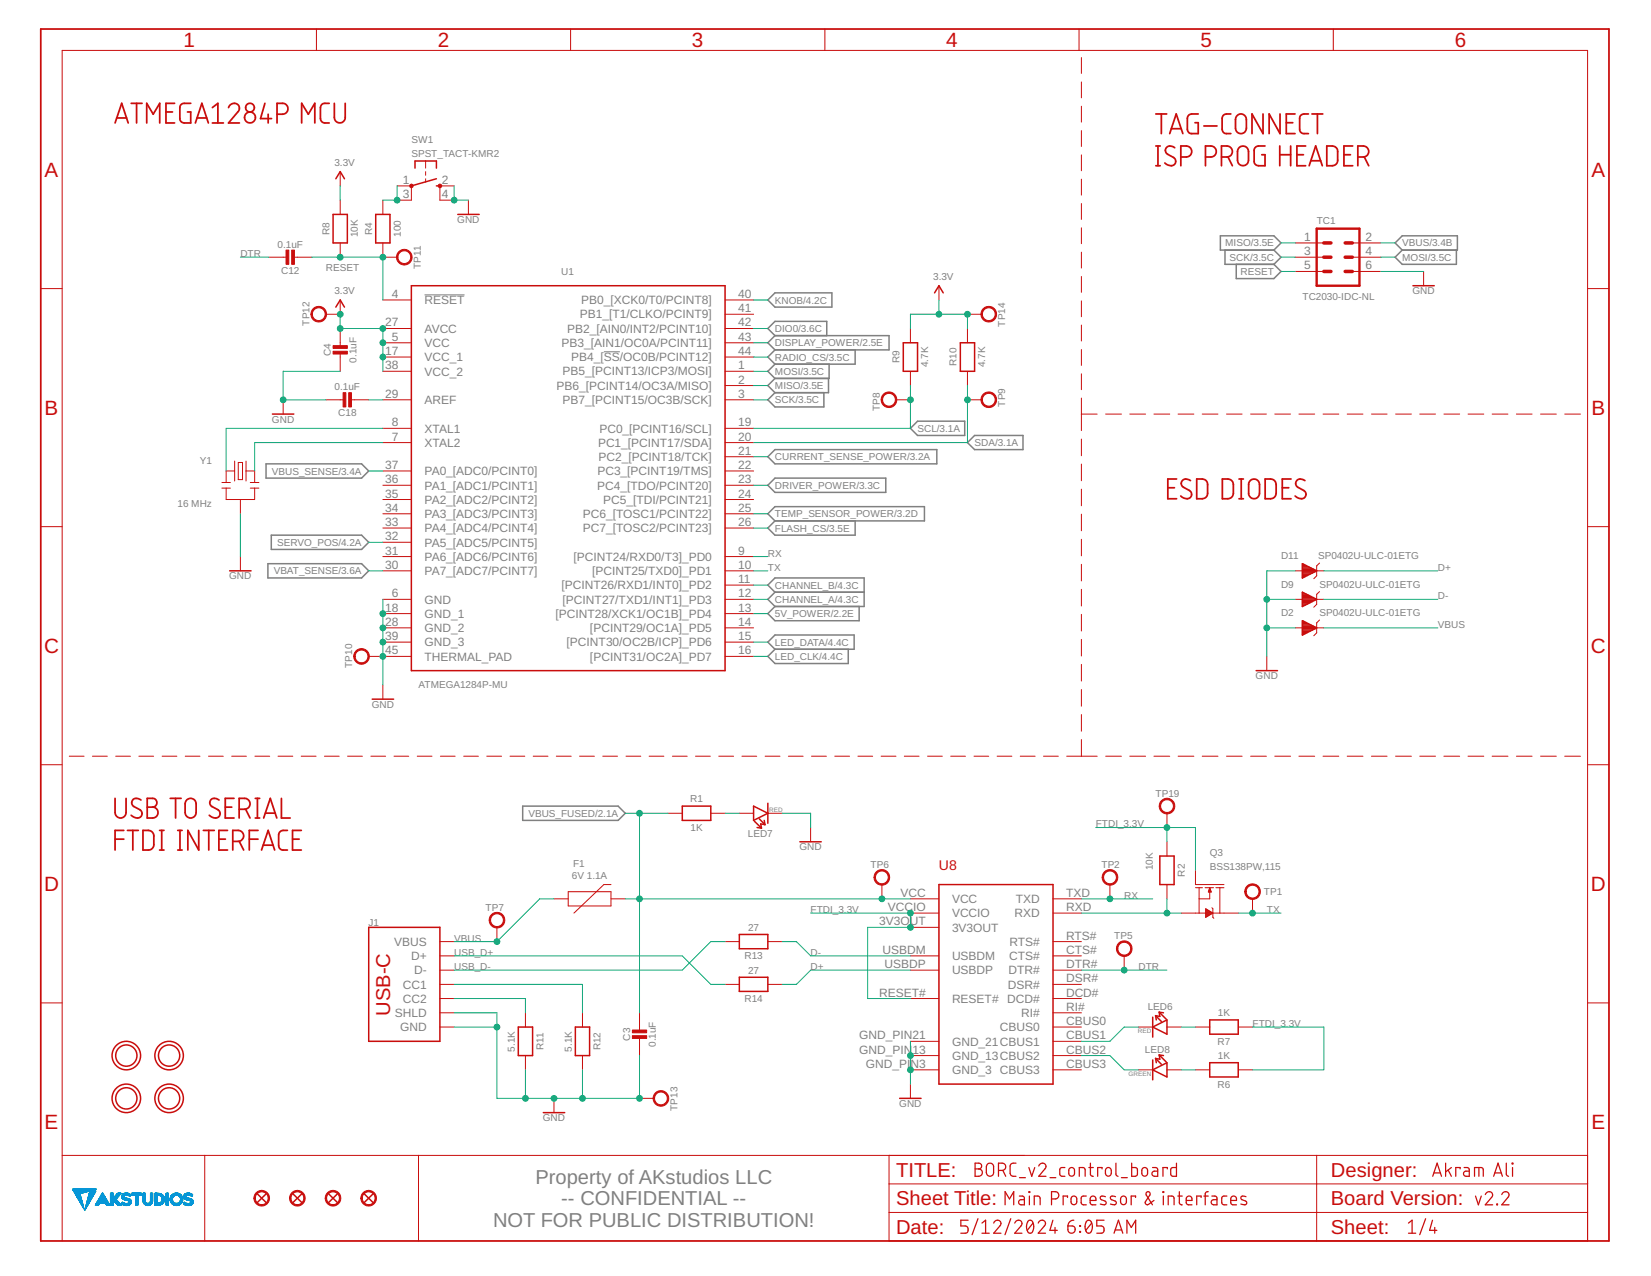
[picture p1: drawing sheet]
<svg xmlns="http://www.w3.org/2000/svg" width="279mm" height="216mm" viewBox="0 0 279 216" stroke-linecap="round" stroke-linejoin="round" font-family="sans-serif">
<defs><g id="words">
<g font-size="3.5" fill="#c90d0c">
<text x="31.1" y="8">1</text>
<text x="74.1" y="8">2</text>
<text x="117.1" y="8">3</text>
<text x="160.1" y="8">4</text>
<text x="203.2" y="8">5</text>
<text x="246.2" y="8">6</text>
<text x="7.5" y="29.9">A</text>
<text x="269.3" y="29.9">A</text>
<text x="7.5" y="70.2">B</text>
<text x="269.3" y="70.2">B</text>
<text x="7.5" y="110.5">C</text>
<text x="269.2" y="110.5">C</text>
<text x="7.5" y="150.8">D</text>
<text x="269.2" y="150.8">D</text>
<text x="7.5" y="191.1">E</text>
<text x="269.3" y="191.1">E</text>
</g>
<g font-size="3.4" fill="#c90d0c">
<text x="66" y="171.8" transform="rotate(-90 66 171.8)">USB-C</text>
<text x="151.7" y="199.1">TITLE:</text>
<text x="151.7" y="203.9">Sheet Title:</text>
<text x="225.2" y="203.9">Board Version:</text>
<text x="225.2" y="199.1">Designer:</text>
<text x="151.7" y="208.8">Date:</text>
<text x="225.2" y="208.8">Sheet:</text>
</g>
<g font-size="3.4" fill="#808080">
<text x="90.6" y="200.3">Property of AKstudios LLC</text>
<text x="95" y="203.9">-- CONFIDENTIAL --</text>
<text x="83.4" y="207.6">NOT FOR PUBLIC DISTRIBUTION!</text>
</g>
<text font-size="2.4" fill="#c90d0c" x="158.9" y="147.3">U8</text>
<g font-size="2" fill="#808080">
<text x="68.2" y="31.1">1</text>
<text x="68.2" y="33.5">3</text>
<text x="74.8" y="31.1">2</text>
<text x="74.8" y="33.5">4</text>
<text x="220.7" y="40.8">1</text>
<text x="231.1" y="40.8">2</text>
<text x="220.7" y="43.2">3</text>
<text x="220.7" y="45.6">5</text>
<text x="231.1" y="43.2">4</text>
<text x="231.1" y="45.6">6</text>
<text x="66.3" y="50.4">4</text>
<text x="71.8" y="51.5">RESET</text>
<text x="98.1" y="53.9">PB1_[T1/CLKO/PCINT9]</text>
<text x="98.4" y="51.5">PB0_[XCK0/T0/PCINT8]</text>
<text x="124.9" y="52.8">41</text>
<text x="124.9" y="50.4">40</text>
<text x="65.2" y="55.2">27</text>
<text x="66.3" y="57.7">5</text>
<text x="71.8" y="58.7">VCC</text>
<text x="71.8" y="56.3">AVCC</text>
<text x="95" y="58.7">PB3_[AIN1/OC0A/PCINT11]</text>
<text x="96" y="56.3">PB2_[AIN0/INT2/PCINT10]</text>
<text x="124.9" y="57.7">43</text>
<text x="124.9" y="55.2">42</text>
<text x="65.2" y="60.1">17</text>
<text x="65.2" y="62.5">38</text>
<text x="71.8" y="61.1">VCC_1</text>
<text x="71.8" y="63.5">VCC_2</text>
<text x="94.2" y="65.9">PB6_[PCINT14/OC3A/MISO]</text>
<text x="95.2" y="63.5">PB5_[PCINT13/ICP3/MOSI]</text>
<text x="96.7" y="61.1">PB4_[SS/OC0B/PCINT12]</text>
<text x="124.9" y="62.5">1</text>
<text x="124.9" y="64.9">2</text>
<text x="124.9" y="60.1">44</text>
<text x="65.2" y="67.3">29</text>
<text x="71.8" y="68.4">AREF</text>
<text x="95.2" y="68.4">PB7_[PCINT15/OC3B/SCK]</text>
<text x="124.9" y="67.3">3</text>
<text x="66.3" y="74.5">7</text>
<text x="66.3" y="72.1">8</text>
<text x="71.8" y="75.6">XTAL2</text>
<text x="71.8" y="73.2">XTAL1</text>
<text x="101.2" y="75.6">PC1_[PCINT17/SDA]</text>
<text x="101.4" y="73.2">PC0_[PCINT16/SCL]</text>
<text x="124.9" y="72.1">19</text>
<text x="124.9" y="74.5">20</text>
<text x="124.9" y="77">21</text>
<text x="65.2" y="79.4">37</text>
<text x="65.2" y="81.8">36</text>
<text x="71.8" y="80.4">PA0_[ADC0/PCINT0]</text>
<text x="71.8" y="82.8">PA1_[ADC1/PCINT1]</text>
<text x="101.1" y="82.8">PC4_[TDO/PCINT20]</text>
<text x="101.1" y="80.4">PC3_[PCINT19/TMS]</text>
<text x="101.3" y="78">PC2_[PCINT18/TCK]</text>
<text x="124.9" y="79.4">22</text>
<text x="124.9" y="81.8">23</text>
<text x="65.2" y="89">33</text>
<text x="65.2" y="84.2">35</text>
<text x="65.2" y="86.6">34</text>
<text x="71.8" y="85.3">PA2_[ADC2/PCINT2]</text>
<text x="71.8" y="87.7">PA3_[ADC3/PCINT3]</text>
<text x="98.6" y="87.7">PC6_[TOSC1/PCINT22]</text>
<text x="102.1" y="85.2">PC5_[TDI/PCINT21]</text>
<text x="124.9" y="89">26</text>
<text x="124.9" y="86.6">25</text>
<text x="124.9" y="84.2">24</text>
<text x="65.2" y="91.4">32</text>
<text x="65.2" y="93.8">31</text>
<text x="71.8" y="90.1">PA4_[ADC4/PCINT4]</text>
<text x="71.8" y="92.5">PA5_[ADC5/PCINT5]</text>
<text x="71.8" y="94.9">PA6_[ADC6/PCINT6]</text>
<text x="97" y="94.9">[PCINT24/RXD0/T3]_PD0</text>
<text x="98.6" y="90.1">PC7_[TOSC2/PCINT23]</text>
<text x="124.9" y="93.8">9</text>
<text x="65.2" y="96.3">30</text>
<text x="66.3" y="101.1">6</text>
<text x="71.8" y="97.3">PA7_[ADC7/PCINT7]</text>
<text x="95" y="99.7">[PCINT26/RXD1/INT0]_PD2</text>
<text x="100.2" y="97.3">[PCINT25/TXD0]_PD1</text>
<text x="124.9" y="96.3">10</text>
<text x="124.9" y="98.7">11</text>
<text x="124.9" y="101.1">12</text>
<text x="65.2" y="103.5">18</text>
<text x="65.2" y="105.9">28</text>
<text x="71.8" y="102.1">GND</text>
<text x="71.8" y="104.6">GND_1</text>
<text x="71.8" y="107">GND_2</text>
<text x="94" y="104.5">[PCINT28/XCK1/OC1B]_PD4</text>
<text x="95.2" y="102.1">[PCINT27/TXD1/INT1]_PD3</text>
<text x="99.8" y="107">[PCINT29/OC1A]_PD5</text>
<text x="124.9" y="103.5">13</text>
<text x="124.9" y="105.9">14</text>
<text x="65.2" y="110.7">45</text>
<text x="65.2" y="108.3">39</text>
<text x="71.8" y="111.8">THERMAL_PAD</text>
<text x="71.8" y="109.4">GND_3</text>
<text x="95.9" y="109.4">[PCINT30/OC2B/ICP]_PD6</text>
<text x="99.8" y="111.8">[PCINT31/OC2A]_PD7</text>
<text x="124.9" y="108.3">15</text>
<text x="124.9" y="110.7">16</text>
<text x="150.2" y="154.2">VCCIO</text>
<text x="152.4" y="151.7">VCC</text>
<text x="161.1" y="152.8">VCC</text>
<text x="161.1" y="155.2">VCCIO</text>
<text x="171.7" y="155.2">RXD</text>
<text x="171.9" y="152.8">TXD</text>
<text x="180.4" y="154.2">RXD</text>
<text x="180.4" y="151.7">TXD</text>
<text x="66.7" y="160">VBUS</text>
<text x="148.8" y="156.6">3V3OUT</text>
<text x="149.4" y="161.4">USBDM</text>
<text x="161.1" y="157.6">3V3OUT</text>
<text x="170.8" y="160">RTS#</text>
<text x="180.4" y="161.4">CTS#</text>
<text x="180.4" y="159">RTS#</text>
<text x="68.2" y="167.3">CC1</text>
<text x="69.6" y="162.4">D+</text>
<text x="70.1" y="164.9">D-</text>
<text x="149.7" y="163.8">USBDP</text>
<text x="161.1" y="164.9">USBDP</text>
<text x="161.1" y="162.4">USBDM</text>
<text x="170.6" y="167.3">DSR#</text>
<text x="170.7" y="164.9">DTR#</text>
<text x="170.8" y="162.4">CTS#</text>
<text x="180.4" y="166.2">DSR#</text>
<text x="180.4" y="163.8">DTR#</text>
<text x="66.8" y="172.1">SHLD</text>
<text x="68.2" y="169.7">CC2</text>
<text x="148.8" y="168.6">RESET#</text>
<text x="161.1" y="169.7">RESET#</text>
<text x="170.5" y="169.7">DCD#</text>
<text x="172.8" y="172.1">RI#</text>
<text x="180.4" y="171">RI#</text>
<text x="180.4" y="168.6">DCD#</text>
<text x="180.4" y="173.4">CBUS0</text>
<text x="67.7" y="174.5">GND</text>
<text x="145.4" y="178.3">GND_PIN</text>
<text x="145.4" y="175.9">GND_PIN21</text>
<text x="154.4" y="178.3">13</text>
<text x="161.1" y="179.3">GND_13CBUS2</text>
<text x="161.1" y="176.9">GND_21CBUS1</text>
<text x="169.2" y="174.5">CBUS0</text>
<text x="180.4" y="178.3">CBUS2</text>
<text x="180.4" y="175.9">CBUS1</text>
<text x="146.5" y="180.7">GND_PI</text>
<text x="154.1" y="180.7">N3</text>
<text x="161.1" y="181.7">GND_3 CBUS3</text>
<text x="180.4" y="180.7">CBUS3</text>
</g>
<g font-size="1.7" fill="#808080">
<text x="56.6" y="28.1">3.3V</text>
<text x="69.6" y="26.6">SPST_TACT-KMR2</text>
<text x="69.6" y="24.2">SW1</text>
<text x="47" y="41.9">0.1uF</text>
<text x="55.7" y="39.8" transform="rotate(-90 55.7 39.8)">R8</text>
<text x="60.6" y="40.2" transform="rotate(-90 60.6 40.2)">10K</text>
<text x="63" y="39.8" transform="rotate(-90 63 39.8)">R4</text>
<text x="67.8" y="40.1" transform="rotate(-90 67.8 40.1)">100</text>
<text x="77.4" y="37.7">GND</text>
<text x="207.4" y="41.7">MISO/3.5E</text>
<text x="222.8" y="38">TC1</text>
<text x="237.3" y="41.7">VBUS/3.4B</text>
<text x="40.7" y="43.5">DTR</text>
<text x="47.6" y="46.3">C12</text>
<text x="55.2" y="45.9">RESET</text>
<text x="71.2" y="45.5" transform="rotate(-90 71.2 45.5)">TP11</text>
<text x="95" y="46.5">U1</text>
<text x="157.9" y="47.4">3.3V</text>
<text x="208.1" y="44.1">SCK/3.5C</text>
<text x="209.9" y="46.5">RESET</text>
<text x="237.3" y="44.1">MOSI/3.5C</text>
<text x="56.6" y="49.8">3.3V</text>
<text x="131.1" y="51.4">KNOB/4.2C</text>
<text x="220.4" y="50.8">TC2030-IDC-NL</text>
<text x="239" y="49.8">GND</text>
<text x="52.4" y="55.1" transform="rotate(-90 52.4 55.1)">TP12</text>
<text x="131.1" y="56.2">DIO0/3.6C</text>
<text x="131.1" y="58.6">DISPLAY_POWER/2.5E</text>
<text x="170.1" y="55.3" transform="rotate(-90 170.1 55.3)">TP14</text>
<text x="56" y="60.3" transform="rotate(-90 56 60.3)">C4</text>
<text x="60.3" y="61.4" transform="rotate(-90 60.3 61.4)">0.1uF</text>
<text x="131.1" y="63.4">MOSI/3.5C</text>
<text x="131.1" y="65.8">MISO/3.5E</text>
<text x="131.1" y="61">RADIO_CS/3.5C</text>
<text x="152.2" y="61.5" transform="rotate(-90 152.2 61.5)">R9</text>
<text x="157.1" y="62.1" transform="rotate(-90 157.1 62.1)">4.7K</text>
<text x="161.9" y="61.9" transform="rotate(-90 161.9 61.9)">R10</text>
<text x="166.7" y="62.1" transform="rotate(-90 166.7 62.1)">4.7K</text>
<text x="46" y="71.5">GND</text>
<text x="56.6" y="66.1">0.1uF</text>
<text x="57.2" y="70.4">C18</text>
<text x="131.1" y="68.2">SCK/3.5C</text>
<text x="148.9" y="69.6" transform="rotate(-90 148.9 69.6)">TP8</text>
<text x="170.1" y="68.8" transform="rotate(-90 170.1 68.8)">TP9</text>
<text x="131.1" y="77.9">CURRENT_SENSE_POWER/3.2A</text>
<text x="155.3" y="73.1">SCL/3.1A</text>
<text x="164.9" y="75.5">SDA/3.1A</text>
<text x="33.8" y="78.5">Y1</text>
<text x="46" y="80.3">VBUS_SENSE/3.4A</text>
<text x="131.1" y="82.7">DRIVER_POWER/3.3C</text>
<text x="30.1" y="85.7">16 MHz</text>
<text x="131.1" y="90">FLASH_CS/3.5E</text>
<text x="131.1" y="87.5">TEMP_SENSOR_POWER/3.2D</text>
<text x="46.9" y="92.4">SERVO_POS/4.2A</text>
<text x="129.9" y="94.2">RX</text>
<text x="216.8" y="94.7">D11</text>
<text x="223.1" y="94.7">SP0402U-ULC-01ETG</text>
<text x="38.8" y="98">GND</text>
<text x="46.3" y="97.2">VBAT_SENSE/3.6A</text>
<text x="129.9" y="96.6">TX</text>
<text x="131.1" y="99.6">CHANNEL_B/4.3C</text>
<text x="216.8" y="99.5">D9</text>
<text x="223.3" y="99.5">SP0402U-ULC-01ETG</text>
<text x="243.3" y="96.6">D+</text>
<text x="243.3" y="101.4">D-</text>
<text x="131.1" y="104.4">5V_POWER/2.2E</text>
<text x="131.1" y="102">CHANNEL_A/4.3C</text>
<text x="216.8" y="104.3">D2</text>
<text x="223.3" y="104.3">SP0402U-ULC-01ETG</text>
<text x="243.3" y="106.2">VBUS</text>
<text x="59.6" y="113" transform="rotate(-90 59.6 113)">TP10</text>
<text x="131.1" y="109.3">LED_DATA/4.4C</text>
<text x="131.1" y="111.7">LED_CLK/4.4C</text>
<text x="62.9" y="119.7">GND</text>
<text x="70.8" y="116.5">ATMEGA1284P-MU</text>
<text x="212.5" y="114.9">GND</text>
<text x="116.8" y="135.8">R1</text>
<text x="195.6" y="134.8">TP19</text>
<text x="89.4" y="138.2">VBUS_FUSED/2.1A</text>
<text x="116.9" y="140.6">1K</text>
<text x="126.6" y="141.7">LED7</text>
<text x="135.3" y="143.9">GND</text>
<text x="185.4" y="140">FTDI_3.3V</text>
<text x="96.8" y="148.7">6V 1.1A</text>
<text x="97" y="146.6">F1</text>
<text x="147.3" y="146.9">TP6</text>
<text x="186.4" y="146.9">TP2</text>
<text x="195.1" y="147.3" transform="rotate(-90 195.1 147.3)">10K</text>
<text x="200.5" y="148.3" transform="rotate(-90 200.5 148.3)">R2</text>
<text x="204.7" y="147.3">BSS138PW,115</text>
<text x="204.7" y="144.8">Q3</text>
<text x="82.2" y="154.1">TP7</text>
<text x="137.2" y="154.5">FTDI_3.3V</text>
<text x="190.3" y="152.1">RX</text>
<text x="213.9" y="151.5">TP1</text>
<text x="214.4" y="154.5">TX</text>
<text x="62.4" y="156.7">J1</text>
<text x="76.9" y="159.3">VBUS</text>
<text x="76.9" y="161.7">USB_D+</text>
<text x="126.6" y="157.5">27</text>
<text x="137.2" y="161.7">D-</text>
<text x="188.6" y="158.9">TP5</text>
<text x="76.9" y="164.1">USB_D-</text>
<text x="126" y="162.3">R13</text>
<text x="126.6" y="164.8">27</text>
<text x="137.2" y="164.1">D+</text>
<text x="192.7" y="164.1">DTR</text>
<text x="126" y="169.6">R14</text>
<text x="194.2" y="170.9">LED6</text>
<text x="206.1" y="172">1K</text>
<text x="212" y="173.8">FTDI_3.3V</text>
<text x="87.1" y="177.9" transform="rotate(-90 87.1 177.9)">5.1K</text>
<text x="92" y="177.7" transform="rotate(-90 92 177.7)">R11</text>
<text x="96.8" y="177.9" transform="rotate(-90 96.8 177.9)">5.1K</text>
<text x="101.6" y="177.7" transform="rotate(-90 101.6 177.7)">R12</text>
<text x="106.6" y="176.1" transform="rotate(-90 106.6 176.1)">C3</text>
<text x="111" y="177.2" transform="rotate(-90 111 177.2)">0.1uF</text>
<text x="193.8" y="178.1">LED8</text>
<text x="206.1" y="176.8">R7</text>
<text x="206.1" y="179.2">1K</text>
<text x="206.1" y="184.1">R6</text>
<text x="91.9" y="189.7">GND</text>
<text x="114.6" y="188" transform="rotate(-90 114.6 188)">TP13</text>
<text x="152.2" y="187.3">GND</text>
</g>
<g font-size="1.1" fill="#808080">
<text x="130.2" y="137.4">RED</text>
<text x="192.6" y="174.8">RED</text>
<text x="191" y="182">GREEN</text>
</g>
</g></defs>
<path d="M71.8 49.9h6.8M102.2 59.5h2.7" fill="none" stroke="#808080" stroke-width=".17"/>
<g fill="none" stroke="#808080" stroke-width=".25">
<path d="M206.5 39.9h9.1l1.2 1.2-1.2 1.2h-9.1zM129.9 50.8l1.2-1.2h9.7v2.4h-9.7zM131.1 56.8l-1.2-1.2 1.2-1.2h8.8v2.4M131.1 56.8h19.4v2.4h-19.4M131.1 59.2l-1.2 1.2 1.2 1.2M131.1 56.8l-1.2 1.2 1.2 1.2M144.7 59.2v2.4h-13.6M207.3 42.3v2.4h8.3M209.2 44.7v2.4h6.4l1.2-1.2-1.2-1.2M215.6 42.3l1.2 1.2-1.2 1.2M236.1 41.1l1.2-1.2h9.3v2.4h-9.3zM237.3 42.3l-1.2 1.2 1.2 1.2h9.2v-2.4"/>
<path d="M45 78.5h16.2l1.2 1.2-1.2 1.2h-16.2zM129.9 77.3l1.2-1.2h27.4v2.4h-27.4zM131.1 61.6l-1.2 1.2 1.2 1.2M131.1 64l-1.2 1.2 1.2 1.2M131.1 66.4l-1.2 1.2 1.2 1.3h8.3v-2.5M140.2 64v2.4h-9.1M140.3 61.6v2.4h-9.2M154.1 72.5l1.2-1.2h8v2.4h-8zM163.7 74.9l1.2-1.2h8.2v2.4h-8.2zM45.3 95.4h15.9l1.2 1.2-1.2 1.2h-15.9zM45.9 90.6h15.3l1.2 1.2-1.2 1.2h-15.3zM129.9 86.9l1.2-1.2h25.3v2.4h-25.3z"/>
<path d="M129.9 82.1l1.2-1.2h18.8v2.4h-18.8zM131.1 88.1l-1.2 1.2 1.2 1.3h13.6v-2.5M129.9 108.6l1.2-1.2h13.4v2.5h-13.4zM131.1 100.2l-1.2-1.2 1.2-1.2h15.1v4.8h-15.1M131.1 100.2h15.1M131.1 109.9l-1.2 1.2 1.2 1.2h12.5v-2.4M131.1 102.6l-1.2 1.2 1.2 1.2h14.3v-2.4M131.1 100.2l-1.2 1.2 1.2 1.2M88.5 136.4h16.1l1.2 1.2-1.2 1.2h-16.1z"/>
</g>
<g fill="none" stroke="#c90d0c" stroke-width=".17">
<path d="M53.6 4.9v3.6M96.6 4.9v3.6M139.6 4.9v3.6M182.6 4.9v3.6M183 9.7v2.7M183 13.9v2.7M183 18v2.7M225.6 4.9v3.6M57.6 29v2.5M57.6 33.9v2.4M64.8 33.9v2.4M67.2 31.5h2.4v2.4h-2.4"/>
<path d="M72 27.2v1.2M72 29v.7M72 30.2v.6M76.9 31.5h-2.5v2.4h2.5M79.3 33.9v2.4M183 22.1v2.7M183 26.2v2.7M183 30.3v2.7M183 34.4v2.7M183 38.5v2.7M6.9 48.8h3.6M45.5 43.5h3.1"/>
<path d="M49.6 43.5h3.1M57.6 50.8v2.4h-2.4M57.6 41.1v2.4M57.6 55.6v3.1M57.6 59.7v3.1M64.8 50.8h4.8M64.8 58h4.8M64.8 55.6h4.8M64.8 41.1v2.4h2.4M122.7 50.8h4.8M122.7 58h4.8M122.7 55.6h4.8"/>
<path d="M122.7 53.2h4.8M154.1 55.6v2.4M158.9 48.3v2.5M163.7 53.2h2.4M163.7 55.6v2.4M183 42.7v2.7M183 46.8v2.7M183 50.9v2.7M183 55v2.7M183 59.1v2.7M219.2 41.1h4.8M219.2 43.5h4.8"/>
<path d="M219.2 45.9h4.8M228.9 41.1h4.8M228.9 43.5h4.8M228.9 45.9h4.8M240.9 45.9v2.4M268.7 48.8h3.6M39.7 79.7h-1.4v1.9M39.7 78v3.4M40.3 78.3h.7v2.9h-.7zM41.6 79.7h1.5v1.9M41.6 78v3.4M47.9 67.6v2.5"/>
<path d="M55.2 67.6h3.1M59.2 67.6h3.2M64.8 62.8h4.8M64.8 67.6h4.8M64.8 74.9h4.8M64.8 72.5h4.8M64.8 60.4h4.8M64.8 79.7h4.8M122.7 62.8h4.8M122.7 65.2h4.8M122.7 67.6h4.8M122.7 74.9h4.8"/>
<path d="M122.7 72.5h4.8M122.7 60.4h4.8M122.7 77.3h4.8M122.7 79.7h4.8M151.7 67.6h2.4M154.1 62.8v2.4M163.7 67.6h2.4M163.7 62.8v2.4M183 63.2v2.7M183 67.4v5.5M183 74.3v2.8M183 78.5v2.8"/>
<path d="M183 70.1h2.7M187.1 70.1h2.7M191.2 70.1h2.7M195.3 70.1h2.7M199.4 70.1h2.6M203.5 70.1h2.6M207.6 70.1h2.6M211.6 70.1h2.7M215.7 70.1h2.7M219.8 70.1h2.7M223.9 70.1h2.7M228 70.1h2.7"/>
<path d="M232.1 70.1h2.6M236.2 70.1h2.6M240.3 70.1h2.6M244.3 70.1h2.7M248.4 70.1h2.7M252.5 70.1h2.7M256.6 70.1h2.7M260.7 70.1h2.7M264.8 70.1h2.7M6.9 89.1h3.6M37.5 81.6h1.5M37.5 82.6h1.5"/>
<path d="M38.3 82.6v1.9h4.8v-1.9M40.7 84.5v2.4M40.7 94.2v2.4M42.4 81.6h1.4M42.4 82.6h1.4M64.8 94.2h4.8M64.8 96.6h4.8M64.8 89.3h4.8M64.8 91.8h4.8M64.8 86.9h4.8M64.8 84.5h4.8M64.8 82.1h4.8"/>
<path d="M122.7 94.2h4.8M122.7 96.6h4.8M122.7 99h4.8M122.7 89.3h4.8M122.7 86.9h4.8M122.7 84.5h4.8M122.7 82.1h4.8M183 82.8v2.8M183 87v2.8M183 91.2v2.8M183 95.5v2.8M183 99.7v2.8"/>
<path d="M219.2 96.6h1.2M222.8 96.6h1.2M223.3 95.3l-.5 .4v1.7l-.5 .5M268.7 89.1h3.6M62.4 111.1h7.2M64.8 101.4h4.8M64.8 103.8h4.8M64.8 106.2h4.8M64.8 108.6h4.8M64.8 115.9v2.4M122.7 101.4h4.8M122.7 103.8h4.8"/>
<path d="M122.7 106.2h4.8M122.7 108.6h4.8M122.7 111.1h4.8M183 103.9v2.9M183 108.2v2.8M183 112.4v2.8M183 116.7v2.8M214.4 111.1v2.4M219.2 101.4h1.2M219.2 106.2h1.2M222.8 101.4h1.2M222.8 106.2h1.2"/>
<path d="M223.3 100.1l-.5 .5v1.7l-.5 .4M223.3 104.9l-.5 .5v1.7l-.5 .5M6.9 129.4h3.6M11.7 128h2.5M15.6 128h2.6M19.6 128h2.5M23.5 128h2.5M27.4 128h2.5M31.3 128h2.5M35.3 128h2.5M39.2 128h2.5M43.1 128h2.5"/>
<path d="M47.1 128h2.5M51 128h2.5M54.9 128h2.5M58.8 128h2.5M62.8 128h2.5M66.7 128h2.5M70.6 128h2.5M74.5 128h2.5M78.5 128h2.5M82.4 128h2.5M86.3 128h2.5M90.2 128h2.5"/>
<path d="M94.1 128h2.6M98.1 128h2.5M102 128h2.5M105.9 128h2.5M109.9 128h2.5M113.1 137.6h2.4M113.8 128h2.5M117.7 128h2.5M120.3 137.6h2.4M121.6 128h2.5M125.1 137.6h2.4M125.6 128h2.5"/>
<path d="M129.5 128h2.5M129.9 137.6h2.5M133.4 128h2.5M137.3 128h2.5M141.3 128h2.5M145.2 128h2.5M149.1 128h2.5M153 128h2.5M157 128h2.5M160.9 128h2.5M164.8 128h2.5M168.7 128h2.5"/>
<path d="M172.7 128h2.5M176.6 128h2.5M180.5 128h5.2M183 120.9v2.8M183 125.1v2.9M187.1 128h2.7M191.2 128h2.7M195.3 128h2.7M197.5 137.6v2.4M199.4 128h2.6M203.5 128h2.6M207.6 128h2.6"/>
<path d="M211.6 128h2.7M215.7 128h2.7M219.8 128h2.7M223.9 128h2.7M228 128h2.7M232.1 128h2.6M236.2 128h2.6M240.3 128h2.6M244.3 128h2.7M248.4 128h2.7M252.5 128h2.7M256.6 128h2.7"/>
<path d="M260.7 128h2.7M264.8 128h2.7M268.7 129.4h3.6M74.4 159.3h2.5M84.1 156.9v2.4M93.7 152.1h2.5M96.2 150.9h7.2v2.4h-7.2zM103.4 152.1h2.4M103.4 149.7h-1.2l-5.1 4.8M122.7 159.3h2.4M129.9 159.3h2.5M137.2 140v2.4"/>
<path d="M149.2 149.7v2.4M154.1 154.5h4.8M154.1 156.9h4.8M154.1 152.1h4.8M178.2 154.5h4.8M178.2 152.1h4.8M178.2 159.3h4.8M187.8 149.7v2.4M197.5 142.4v2.4M197.5 149.7v2.4M199.9 154.5h4.1M202.3 147.3v2.4h4.8"/>
<path d="M202.3 150.2h1.2M202.9 150.2v4.3M203.9 150.2h1.5M204 155.2h.1M204 155.1h.3M204 155h.4M204 154.9h.6M204 154.7h.8M204 154.6h1M204 154.5h1.2M204 154.4h1.1M204 154.3h1"/>
<path d="M204 154.2h.8M204 154.1h.6M204 154h.4M204 153.9h.2M204.5 150.8h.4M204.6 150.7h.3M204.6 150.6h.3M204.6 150.5h.2M204.7 150.3h.1M204.7 150.9v1.2h-1.8M204.7 150.2l.3 .7h-.5zM204.7 150.2h.1"/>
<path d="M205.1 153.6l.2 .2v1.4l.1 .2M205.3 154.5h4.2M205.3 154.5l-1.3-.7v1.4M205.3 154.5l-1.3 .7M205.8 150.2h1.3M206.4 150.2v4.3M212 152.1v2.4M6.9 169.7h3.6M74.4 171.4h2.5M74.4 166.6h2.5M74.4 169h2.5M74.4 161.7h2.5"/>
<path d="M74.4 164.1h2.5M74.4 173.8h2.5M88.9 171.4v2.4M88.9 178.6v2.4M98.6 171.4v2.4M98.6 178.6v2.4M108.2 171.4v3.1M108.2 175.5v3.1M122.7 166.6h2.4M129.9 166.6h2.5M154.1 169h4.8M154.1 161.7h4.8"/>
<path d="M154.1 178.6h4.8M154.1 164.1h4.8M154.1 176.2h4.8M178.2 171.4h4.8M178.2 166.6h4.8M178.2 169h4.8M178.2 161.7h4.8M178.2 178.6h4.8M178.2 164.1h4.8M178.2 176.2h4.8M178.2 173.8h4.8M190.2 161.7v2.4"/>
<path d="M192.7 173.8h2.4M197.5 173.8h2.4M202.3 173.8h2.4M209.5 173.8h2.5M268.7 169.7h3.6M10.5 195.5h258.2M34.6 195.5v14.5M70.8 195.5v14.5M93.7 185.8v2.5M108.2 185.8h2.4M150.5 195.5v14.5h118.2v-201.5h-258.2v201.5M154.1 181h4.8"/>
<path d="M154.1 183.4v2.4M178.2 181h4.8M192.7 181h2.4M197.5 181h2.4M202.3 181h2.4M209.5 181h2.5M222.8 195.5v14.5M150.5 205.1h118.2M150.5 200.3h118.2"/>
</g>
<g fill="none" stroke="#c90d0c" stroke-width=".21">
<path d="M165 196.8h.6a.49 .49 0 0 1 .5 .5 .49 .49 0 0 1-.5 .5 .62 .62 0 0 1 .6 .6 .62 .62 0 0 1-.6 .6h-.6zM165 197.8h.6M167.2 196.9l.5-.1 .3 .3 .1 1.3a.61 .61 0 0 1-.6 .6 .61 .61 0 0 1-.6-.6v-1zM169 198h.6a.61 .61 0 0 0 .6-.6 .61 .61 0 0 0-.6-.6h-.6v2.2M169.7 198l.5 1M171.9 196.8h-.5a.51 .51 0 0 0-.5 .5v1.2l.1 .3 .4 .2h.5M172.5 199.3h1M174.1 197.5l.5 1.5 .5-1.5M175.8 197.3a.6 .6 0 0 1 .8-.5 .6 .6 0 0 1 .2 1l-1 1.2h1.2M177.7 199.3h1M180.2 197.5l-.6 .1-.3 .3 .1 .9 .3 .2h.5M181 197.7l.4-.2a.83 .83 0 0 1 0 1.5l-.3-.1-.2-.2z"/>
<path d="M182.6 199v-1.5l.8 .1 .2 .2v1.2M184.3 197.5h.7M184.5 196.8l.1 2 .4 .2M186.5 197.8v-.3h-.7v1.5M187.2 197.7l.5-.2a.83 .83 0 0 1 0 1.5l-.4-.1-.2-.2v-.7zM188.8 196.8l.1 2 .3 .2M189.8 199.3h1M191.5 196.8v2.2h.8l.2-.2v-1l-.2-.2-.8-.1M193.3 197.7l.5-.2a.83 .83 0 0 1 0 1.5l-.3-.1-.2-.2zM195.1 197.5l.6 .1 .2 .2v1.2h-.5a.43 .43 0 0 1-.5-.4 .43 .43 0 0 1 .5-.4h.5M197.5 197.8v-.3h-.7v1.5M199.1 196.8v2.2h-.8l-.2-.2v-1l.2-.2 .8-.1"/>
<path d="M242.5 199l.7-2.2 .7 2.2M242.7 198.5h1.1M244.6 196.8v2.2M245.1 198l.5 1M245.6 197.5l-1 .8M247.1 197.8v-.3h-.7v1.5M247.8 197.5l.6 .1 .2 .2v1.2h-.5a.43 .43 0 0 1-.4-.4 .43 .43 0 0 1 .4-.4h.5M249.5 199v-1.5h1.2l.2 .2 .1 .2v1.1M250.3 197.5v1.5M252.8 199l.7-2.2 .8 2.2M253 198.5h1.1M254.9 196.8v1.8l.1 .3 .3 .1"/>
<path d="M255.9 196.8h.1v.1h-.1zM256 197.5v1.5M163.8 206.5h-1.2v.9h.7a.63 .63 0 0 1 .5 .6 .63 .63 0 0 1-.5 .7h-.7M165.5 206.2l-1 2.7M166.2 208.7h1.2M166.2 206.9l.6-.4v2.2M168.2 206.9a.6 .6 0 0 1 .8-.4 .6 .6 0 0 1 .2 .9l-1 1.3h1.2M170.1 203.9v-2.3l.7 1.3 .8-1.3v2.3M171 206.2l-.9 2.7M171.7 206.9a.61 .61 0 0 1 .9-.4 .61 .61 0 0 1 .2 .9l-1.1 1.3h1.3M172.5 202.4h.6l.2 .2 .1 1.3h-.6a.43 .43 0 0 1-.4-.5 .43 .43 0 0 1 .4-.4h.6M174 206.6a.51 .51 0 0 1 .6-.1 .51 .51 0 0 1 .3 .5v.6v.5a.53 .53 0 0 1-.6 .6 .53 .53 0 0 1-.5-.6l-.1-.8z"/>
<path d="M174.1 201.6h.2v.2h-.2zM174.2 202.4v1.5M174.8 206.9l-1 1.3M175 203.9v-1.5h.8l.2 .2v1.3M175.7 206.9a.6 .6 0 0 1 .9-.4 .6 .6 0 0 1 .1 .9l-1 1.3h1.2M177.9 202.9h.7a.61 .61 0 0 0 .6-.7 .61 .61 0 0 0-.6-.6h-.7v2.3M178.2 206.5l-.5 1.7h1.2M178.5 207.7v1M180.7 202.6v-.2h-.8v1.5M180.7 207.4h.8a.62 .62 0 0 1 .5 .7 .62 .62 0 0 1-.7 .6 .62 .62 0 0 1-.6-.7zM181.4 202.5l.4-.1a.83 .83 0 0 1 0 1.4h-.3l-.2-.3zM181.7 206.5a.98 .98 0 0 0-1 .9"/>
<path d="M182.7 207.4h.2v.1h-.2zM182.7 208.4h.2v.1h-.2zM183.8 202.4h-.6l-.2 .3v.9l.3 .3h.5M183.9 206.6a.51 .51 0 0 1 .6-.1 .51 .51 0 0 1 .3 .5l.1 .6-.1 .5a.54 .54 0 0 1-.6 .6 .54 .54 0 0 1-.5-.6l-.1-.8zM184.5 203.1h1a.51 .51 0 0 0-.4-.7 .51 .51 0 0 0-.6 .5l.1 .8 .2 .2h.7M184.7 206.9l-1 1.3M186.8 206.5h-1.2v.9h.8a.63 .63 0 0 1 .4 .6 .63 .63 0 0 1-.4 .7h-.8M187.1 202.5l-.6-.1a.32 .32 0 0 0-.3 .2 .32 .32 0 0 0 .2 .4l.6 .2a.33 .33 0 0 1 .2 .4 .33 .33 0 0 1-.3 .3l-.7-.2M188.5 208.7l.8-2.2 .7 2.2M188.7 208.1h1.1M188.8 202.5l-.6-.1a.31 .31 0 0 0-.3 .2 .31 .31 0 0 0 .2 .4l.6 .2a.33 .33 0 0 1 .2 .4 .33 .33 0 0 1-.3 .3l-.7-.2M189.8 202.5l.4-.1a.84 .84 0 0 1 .2 1.4h-.4l-.3-.3-.1-.6z"/>
<path d="M190.7 208.7v-2.2l.8 1.2 .7-1.2v2.2M192.2 202.6v-.2h-.8v1.5M195.3 203.1l-.9 .7a.36 .36 0 0 1-.5-.1 .36 .36 0 0 1 0-.4l.7-1.1a.37 .37 0 0 0-.3-.6 .37 .37 0 0 0-.3 .6l1 1.7M196.8 201.6h.1v.2h-.1zM196.9 202.4v1.5M197.7 203.9v-1.5l.9 .1 .1 .2v1.2M199.3 202.4h.8M199.6 201.6v2l.5 .3M200.7 203.1h1a.51 .51 0 0 0-.3-.7 .51 .51 0 0 0-.7 .5l.2 .8 .2 .2h.6M203.3 202.6v-.2h-.8v1.5M203.7 202.4h.8M204.5 201.6l-.3 .1-.2 .3v1.9"/>
<path d="M205.1 202.4h.6l.2 .2 .1 1.3h-.6a.43 .43 0 0 1-.4-.5 .43 .43 0 0 1 .4-.4h.6M207.6 202.4h-.6l-.2 .3v.9l.3 .3h.5M208.3 203.1h1a.51 .51 0 0 0-.4-.7 .51 .51 0 0 0-.6 .5l.1 .8 .2 .2h.7M210.9 202.5l-.6-.1a.32 .32 0 0 0-.3 .2 .32 .32 0 0 0 .2 .4l.6 .2a.33 .33 0 0 1 .2 .4 .33 .33 0 0 1-.3 .3l-.7-.2M238.4 206.9l.6-.4v2.2M238.4 208.7h1.2M241.3 206.2l-1 2.7M242.4 206.5l-.5 1.7h1.3M242.8 207.7v1M249.7 202.4l.5 1.5 .5-1.5M251.4 202.1a.61 .61 0 0 1 .8-.5 .61 .61 0 0 1 .2 1l-1 1.3h1.2M253.3 203.7h.1v.2h-.1z"/>
<path d="M254.1 202.1a.6 .6 0 0 1 .9-.5 .6 .6 0 0 1 .2 1l-1.1 1.3h1.3"/>
</g>
<g fill="none" stroke="#c90d0c" stroke-width=".3">
<path d="M6.9 4.9h265.4v205.1h-265.4zM19.7 20h1.7M22.2 17.5h1.8M23.1 17.5v3.3M28.1 18.9h1.1M29.5 17.5h-1.4v3.3h1.4M32.3 17.5h-1.1a.7 .7 0 0 0-.8 .7v1.9a.73 .73 0 0 0 .8 .7h1.1v-1.9h-.6M33.3 20h1.7M35.9 18.2l1-.7v3.3M38.7 18.2a.91 .91 0 0 1 1.3-.7 .91 .91 0 0 1 .2 1.4l-1.5 1.9h1.8M44.8 17.5l-.7 2.6h1.9M45.4 19.3v1.5"/>
<path d="M46.9 19.3a1.67 1.67 0 0 0 1.6-.3 .91 .91 0 0 0 .2-1 .91 .91 0 0 0-.9-.5h-.9v3.3M55.7 17.5h-.7a.7 .7 0 0 0-.8 .7v1.9a.77 .77 0 0 0 .8 .7h.7M56.6 17.5v2.4a.92 .92 0 0 0 .9 .9 .92 .92 0 0 0 .9-.9v-2.4M195.6 19.3h1.8M196.5 19.3v3.3M202.8 19.3h-1.1a.74 .74 0 0 0-.8 .7v1.9a.74 .74 0 0 0 .8 .7h1.1v-1.8h-.6M208.3 19.3h-.7a.74 .74 0 0 0-.8 .7v1.9a.74 .74 0 0 0 .8 .7h.7M209.4 19.5a.91 .91 0 0 1 1-.1 .91 .91 0 0 1 .5 .8v1.5a.92 .92 0 0 1-.9 .9 .92 .92 0 0 1-.9-.9v-1.5zM213.7 19.3v3.3l-1.8-3.3v3.3M216.6 19.3v3.3l-1.8-3.3v3.3M219.2 19.3h-1.5v3.3h1.5M221.4 19.3a1.34 1.34 0 0 0-1.3 .3l-.2 .4v1.9a.7 .7 0 0 0 .8 .7h.7"/>
<path d="M222 19.3h1.9M222.9 19.3v3.3M19.5 20.8l1.1-3.3 1.1 3.3M24.8 20.8v-3.3l1.1 1.8 1.1-1.8v3.3M33.1 20.8l1.1-3.3 1.1 3.3M35.9 20.8h1.9M51.1 20.8v-3.3l1.1 1.8 1.1-1.8v3.3M195.6 28h.7M195.6 24.7h.7M196 24.7v3.3M198 22.6l1.1-3.3 1.1 3.3M198.2 21.8h1.7"/>
<path d="M198.8 25a.86 .86 0 0 0-1-.3 .86 .86 0 0 0-.5 .9l.3 .5 1 .5a.8 .8 0 0 1 .2 1.2 .8 .8 0 0 1-1.2 .1l-.5-.3M199.8 26.6a1.67 1.67 0 0 0 1.7-.4 .95 .95 0 0 0 .1-.9 .95 .95 0 0 0-.8-.6h-1v3.3M203.7 21.3h2.3M204 26.6a1.59 1.59 0 0 0 1.6-.4 .93 .93 0 0 0 .2-1 .93 .93 0 0 0-.9-.5h-.9v3.3M206.7 26.6a1.67 1.67 0 0 0 1.6-.4 .95 .95 0 0 0 .2-.9 .95 .95 0 0 0-.9-.6h-.9v3.3M207.8 26.6l.8 1.4M209.7 24.9a.93 .93 0 0 1 1-.1 .93 .93 0 0 1 .6 .8v1.5a.93 .93 0 0 1-.9 .9 .93 .93 0 0 1-1-.9v-1.5zM214.1 24.7h-1.1a.74 .74 0 0 0-.8 .7v1.9a.73 .73 0 0 0 .8 .7h1.1v-1.8h-.6M216.6 26.2h1.8M216.6 24.7v3.3M217.7 20.8h1.1M218.4 24.7v3.3"/>
<path d="M219.5 26.2h1.1M221 24.7h-1.5v3.3h1.5M221.6 28l1.1-3.3 1.1 3.3M221.8 27.2h1.7M224.5 24.7a1.79 1.79 0 0 1 1.6 .3l.3 .4v1.7a.9 .9 0 0 1-.9 .9h-1zM227.4 26.2h1.1M228.9 24.7h-1.5v3.3h1.5M229.8 26.6a1.67 1.67 0 0 0 1.6-.4 .95 .95 0 0 0 .1-.9 .95 .95 0 0 0-.8-.6h-.9v3.3M230.9 26.6l.7 1.4M197.6 82.5h1.2M199.1 81h-1.5v3.4h1.5M201.5 81.3a.87 .87 0 0 0-1.1-.2 .87 .87 0 0 0-.5 .9l.4 .4 1 .6a.8 .8 0 0 1 .2 1.2 .8 .8 0 0 1-1.2 .1l-.5-.4"/>
<path d="M202.5 81a1.79 1.79 0 0 1 1.6 .3l.2 .4 .1 1.8a.9 .9 0 0 1-.9 .9h-1zM206.9 81a1.79 1.79 0 0 1 1.5 .3l.3 .7v1.7a.91 .91 0 0 1-.9 .7h-.9zM209.7 84.4h.7M209.7 81h.7M210.1 81v3.4M211.6 81.3a.91 .91 0 0 1 1-.2 .91 .91 0 0 1 .5 .9v1.5a.92 .92 0 0 1-.9 .9 .92 .92 0 0 1-.9-.9v-1.8zM214.1 81a1.79 1.79 0 0 1 1.6 .3l.3 .7-.1 1.7a.91 .91 0 0 1-.9 .7h-.9zM217 82.5h1.1M218.5 81h-1.5v3.4h1.5M220.8 81.3a.87 .87 0 0 0-1-.2 .87 .87 0 0 0-.5 .9l.3 .4 1 .6a.8 .8 0 0 1 .2 1.1 .8 .8 0 0 1-1.1 .2l-.5-.4M19.5 135.1v2.4a.93 .93 0 0 0 .9 .9 .93 .93 0 0 0 .9-.9v-2.4M23.9 135.4a.87 .87 0 0 0-1.1-.3 .87 .87 0 0 0-.5 .9l.2 .4 1.2 .6a.8 .8 0 0 1 .2 1.2 .8 .8 0 0 1-1.2 .1l-.5-.4"/>
<path d="M24.9 135.1h.9a.74 .74 0 0 1 .8 .7 .74 .74 0 0 1-.8 .8 .92 .92 0 0 1 .9 .9 .92 .92 0 0 1-.9 .9h-.9zM24.9 136.6h.9M28.8 135.1h1.8M29.7 135.1v3.3M31.6 135.3a.95 .95 0 0 1 1-.1 .95 .95 0 0 1 .6 .8v1.5a.93 .93 0 0 1-.9 .9 .93 .93 0 0 1-1-.9v-1.5zM37.1 135.4a.87 .87 0 0 0-1.1-.3 .87 .87 0 0 0-.5 .9l.2 .4 1.2 .6a.8 .8 0 0 1 .2 1.2 .8 .8 0 0 1-1.2 .1l-.5-.4M38.1 136.6h1.1M39.6 135.1h-1.5v3.3h1.5M40.5 136.9a1.67 1.67 0 0 0 1.6-.3 .93 .93 0 0 0 .1-1 .93 .93 0 0 0-.8-.5h-.9v3.3M41.6 136.9l.7 1.5M43.2 138.4h.7M43.2 135.1h.7"/>
<path d="M43.6 135.1v3.3M44.6 138.4l1.1-3.3 1.1 3.3M44.9 137.6h1.7M47.6 135.1v3.3h1.5M19.5 142h1.5M21 140.5h-1.5v3.3M21.6 140.5h1.8M22.5 140.5v3.3M24.2 140.5a1.69 1.69 0 0 1 1.6 .3l.2 .6v1.5l-.1 .5a.86 .86 0 0 1-.8 .4h-.9zM27 140.5h.7M27 143.8h.7M27.4 140.5v3.3"/>
<path d="M30.1 140.5h.7M30.1 143.8h.7M30.5 140.5v3.3M33.6 140.5v3.3l-1.8-3.3v3.3M34.4 140.5h1.9M35.3 140.5v3.3M37 142h1.1M38.5 140.5h-1.5v3.3h1.5M39.4 142.4h.9a.93 .93 0 0 0 .9-1 .93 .93 0 0 0-.9-.9h-.9v3.3M40.5 142.4l.7 1.4M42.2 142h1.5M43.7 140.5h-1.5v3.3"/>
<path d="M44.3 143.8l1.1-3.3 1.1 3.3M44.6 143h1.6M48.6 140.5h-.7a.77 .77 0 0 0-.7 .7v1.9a.74 .74 0 0 0 .7 .7h.7M49.5 142h1.1M51 140.5h-1.5v3.3h1.5"/>
<circle cx="42.3" cy="19.9" r=".93"/>
<circle cx="42.3" cy="18.2" r=".75"/>
</g>
<g fill="none" stroke="#c90d0c" stroke-width=".25">
<path d="M56.4 36.3h2.4v4.8h-2.4zM56.8 30.2l.8-1.2 .7 1.2M63.6 36.3h2.4v4.8h-2.4zM70.2 28.4v-1.2h3.7v1.2M73.9 31.5h.5M73.9 30.2l-4.3 1.3M77.5 36.3h3.6M56.8 52l.8-1.2 .7 1.2M69.6 48.3h53.1v65.2h-53.1zM152.9 58h2.4v4.8h-2.4zM158.2 49.6l.7-1.3 .7 1.3M162.5 58h2.4v4.8h-2.4z"/>
<path d="M239.1 48.3h3.6M46.1 70.1h3.6M38.9 96.6h3.6M220.4 95.4l2.4 1.2-2.4 1.2zM220.4 97.8h.1M220.4 97.6h.4M220.4 97.4h.9M220.4 97.2h1.3M220.4 96.9h1.7M220.4 96.8h2.1M220.4 96.5h2.3M220.4 96.3h1.9"/>
<path d="M220.4 96.1h1.5M220.4 95.9h1.1M220.4 95.7h.6M220.4 95.5h.2M63 118.3h3.6M212.6 113.5h3.6M220.4 100.2l2.4 1.2-2.4 1.2zM220.4 105l2.4 1.2-2.4 1.2zM220.4 102.6h.1M220.4 102.4h.5M220.4 102.2h.9M220.4 102h1.3"/>
<path d="M220.4 101.8h1.7M220.4 101.6h2.1M220.4 101.3h2.3M220.4 101.1h1.9M220.4 100.9h1.5M220.4 100.7h1M220.4 100.5h.6M220.4 100.3h.2M220.4 107.4h.1M220.4 107.2h.5M220.4 107h.9M220.4 106.8h1.3"/>
<path d="M220.4 106.6h1.7M220.4 106.4h2.1M220.4 106.2h2.3M220.4 106h1.9M220.4 105.7h1.4M220.4 105.5h1M220.4 105.3h.6M220.4 105.1h.2M115.5 136.4h4.8v2.4h-4.8zM127.5 136.4l2.4 1.2-2.4 1.2zM127.7 138.9l1.2 1.2M128.5 138.6l1 .9"/>
<path d="M129.3 138.8l.2 .7M129.5 139.5l-.8-.1 .2 .7M129.9 135.9v3.4M62.4 156.9h12v19.3h-12zM125.1 158.1h4.8v2.4h-4.8zM128.1 140l.8 .1M135.4 142.4h3.6M158.9 149.7h19.3v33.7h-19.3zM196.3 144.8h2.4v4.9h-2.4zM87.7 173.8h2.4v4.8h-2.4zM97.4 173.8h2.4v4.8h-2.4zM125.1 165.4h4.8v2.3h-4.8z"/>
<path d="M195.1 173.8l2.4-1.2v2.4zM195.1 172.1v3.4M195.1 179.3v3.4M195.6 179.1l.9 1M195.6 179.1l.1 .7M195.6 171.9l.9 .9M195.6 171.9l.1 .7M196.2 178.5l1.2 1.2M196.2 178.5l.7 .1M196.2 178.5l.1 .7-.7-.1M196.2 171.3l1.2 1.2M196.2 171.3l.7 .1"/>
<path d="M196.2 171.3l.1 .7-.7-.1M204.7 179.8h4.8v2.4h-4.8zM204.7 172.6h4.8v2.4h-4.8zM91.9 188.3h3.7M152.3 185.8h3.6M195.1 181l2.4-1.2v2.4zM43.6 202l1.4 1.5M45 202l-1.4 1.5M49.6 202l1.5 1.5M51.1 202l-1.5 1.5M55.6 202l1.5 1.5M57.1 202l-1.5 1.5"/>
<path d="M61.7 202l1.4 1.5M63.1 202l-1.4 1.5"/>
<circle cx="21.4" cy="178.6" r="2.41"/>
<circle cx="21.4" cy="178.6" r="1.8"/>
<circle cx="28.6" cy="178.6" r="2.41"/>
<circle cx="28.6" cy="178.6" r="1.8"/>
<circle cx="21.4" cy="185.8" r="2.41"/>
<circle cx="21.4" cy="185.8" r="1.8"/>
<circle cx="28.6" cy="185.8" r="2.41"/>
<circle cx="28.6" cy="185.8" r="1.8"/>
</g>
<path d="M222.8 38.7h7.3v9.6h-7.3z" fill="none" stroke="#c90d0c" stroke-width=".4"/>
<path d="M224 45.9h1.2M224 43.5h1.2M224 41.1h1.2M227.6 45.9h1.3M227.6 43.5h1.3M227.6 41.1h1.3" fill="none" stroke="#c90d0c" stroke-width=".59"/>
<g fill="#c90d0c" stroke="#c90d0c" stroke-width=".17">
<path d="M69.4 31.2l.2-.1 .2 .1 .1 .3-.1 .2-.2 .1-.2-.1-.1-.2z" fill-rule="evenodd"/>
<path d="M74.2 31.2l.2-.1 .3 .1 .1 .3-.1 .2-.3 .1-.2-.1-.1-.2z" fill-rule="evenodd"/>
<path d="M49.4 201.8a1.32 1.32 0 0 1 2.1 .3 1.32 1.32 0 0 1-.8 1.9 1.32 1.32 0 0 1-1.7-1.3h.2a1.08 1.08 0 0 1 1.6-1 1.08 1.08 0 0 1 .2 1.8 1.08 1.08 0 0 1-1.7-.5l-.1-.3h-.2l.2-.6z" fill-rule="evenodd"/>
<path d="M55.4 201.8a1.32 1.32 0 0 1 2.1 .3 1.32 1.32 0 0 1-.8 1.9 1.32 1.32 0 0 1-1.7-1.3h.3a1.08 1.08 0 0 1 1.5-1 1.08 1.08 0 0 1 .3 1.8 1.08 1.08 0 0 1-1.8-.5v-.3h-.3l.2-.6z" fill-rule="evenodd"/>
<path d="M43.3 201.8a1.32 1.32 0 0 1 2.1 .3 1.32 1.32 0 0 1-.8 1.9 1.32 1.32 0 0 1-1.6-1.3h.2a1.08 1.08 0 0 1 1.5-1 1.08 1.08 0 0 1 .3 1.8 1.08 1.08 0 0 1-1.8-.5v-.3h-.2l.1-.6z" fill-rule="evenodd"/>
<path d="M61.4 201.8a1.32 1.32 0 0 1 2.1 .3 1.32 1.32 0 0 1-.8 1.9 1.32 1.32 0 0 1-1.6-1.3h.2a1.08 1.08 0 0 1 1.5-1 1.08 1.08 0 0 1 .3 1.8 1.08 1.08 0 0 1-1.8-.5v-.3h-.2l.1-.6z" fill-rule="evenodd"/>
<path d="M186.9 147.5a1.33 1.33 0 0 1 2.1 .3 1.33 1.33 0 0 1-.8 1.9 1.33 1.33 0 0 1-1.7-1.2h.3a1.09 1.09 0 0 1 1.5-1.1 1.09 1.09 0 0 1 .3 1.9 1.09 1.09 0 0 1-1.8-.6v-.2h-.3l.1-.4z" fill-rule="evenodd"/>
<path d="M211 149.9a1.33 1.33 0 0 1 2.1 .3 1.33 1.33 0 0 1-.8 1.9 1.33 1.33 0 0 1-1.6-1.2h.2a1.09 1.09 0 0 1 1.5-1 1.09 1.09 0 0 1 .3 1.8 1.09 1.09 0 0 1-1.8-.5v-.3h-.2v-.4z" fill-rule="evenodd"/>
<path d="M189.3 159.6a1.33 1.33 0 0 1 2.1 .2 1.33 1.33 0 0 1-.8 2 1.33 1.33 0 0 1-1.7-1.3h.3a1.09 1.09 0 0 1 1.5-1 1.09 1.09 0 0 1 .3 1.8 1.09 1.09 0 0 1-1.8-.5v-.3h-.3l.1-.3z" fill-rule="evenodd"/>
<path d="M148.3 147.5a1.33 1.33 0 0 1 2.1 .3 1.33 1.33 0 0 1-.8 1.9 1.33 1.33 0 0 1-1.7-1.2h.2a1.09 1.09 0 0 1 1.6-1.1 1.09 1.09 0 0 1 .2 1.9 1.09 1.09 0 0 1-1.7-.6l-.1-.2h-.2l.1-.4z" fill-rule="evenodd"/>
<path d="M83.2 154.7a1.33 1.33 0 0 1 2.1 .3 1.33 1.33 0 0 1-.8 2 1.33 1.33 0 0 1-1.7-1.3h.2a1.09 1.09 0 0 1 1.5-1 1.09 1.09 0 0 1 .3 1.8 1.09 1.09 0 0 1-1.7-.5l-.1-.3h-.2v-.4z" fill-rule="evenodd"/>
<path d="M149.5 66.7a1.33 1.33 0 0 1 2.1 .3 1.33 1.33 0 0 1-.8 1.9 1.33 1.33 0 0 1-1.7-1.3h.3a1.09 1.09 0 0 1 1.5-1 1.09 1.09 0 0 1 .3 1.8 1.09 1.09 0 0 1-1.8-.5v-.3h-.3l.1-.3z" fill-rule="evenodd"/>
<path d="M166.4 66.7a1.33 1.33 0 0 1 2.1 .3 1.33 1.33 0 0 1-.8 1.9 1.33 1.33 0 0 1-1.7-1.3h.2a1.09 1.09 0 0 1 1.6-1 1.09 1.09 0 0 1 .2 1.8 1.09 1.09 0 0 1-1.7-.5l-.1-.3h-.2l.2-.6z" fill-rule="evenodd"/>
<path d="M60.2 110.1a1.32 1.32 0 0 1 2.1 .3 1.32 1.32 0 0 1-.8 1.9 1.32 1.32 0 0 1-1.6-1.2h.2a1.08 1.08 0 0 1 1.5-1.1 1.08 1.08 0 0 1 .3 1.9 1.08 1.08 0 0 1-1.8-.6v-.2h-.2l.1-.7z" fill-rule="evenodd"/>
<path d="M67.5 42.6a1.32 1.32 0 0 1 2.1 .2 1.32 1.32 0 0 1-.8 2 1.32 1.32 0 0 1-1.7-1.3h.2a1.08 1.08 0 0 1 1.6-1 1.08 1.08 0 0 1 .2 1.8 1.08 1.08 0 0 1-1.7-.5l-.1-.3h-.2l.2-.6z" fill-rule="evenodd"/>
<path d="M53 52.2a1.33 1.33 0 0 1 2.1 .3 1.33 1.33 0 0 1-.8 1.9 1.33 1.33 0 0 1-1.7-1.2h.3a1.09 1.09 0 0 1 1.5-1.1 1.09 1.09 0 0 1 .3 1.9 1.09 1.09 0 0 1-1.8-.6v-.2h-.3l.2-.7z" fill-rule="evenodd"/>
<path d="M110.9 184.9a1.33 1.33 0 0 1 2.1 .3 1.33 1.33 0 0 1-.8 2 1.33 1.33 0 0 1-1.7-1.4h.3a1.09 1.09 0 0 1 1.5-.9 1.09 1.09 0 0 1 .3 1.8 1.09 1.09 0 0 1-1.8-.6v-.3h-.3l.2-.6z" fill-rule="evenodd"/>
<path d="M166.4 52.2a1.33 1.33 0 0 1 2.1 .3 1.33 1.33 0 0 1-.8 1.9 1.33 1.33 0 0 1-1.7-1.2h.2a1.09 1.09 0 0 1 1.6-1.1 1.09 1.09 0 0 1 .2 1.9 1.09 1.09 0 0 1-1.7-.6l-.1-.2h-.2l.2-.7z" fill-rule="evenodd"/>
<path d="M196.6 135.5a1.32 1.32 0 0 1 2 .2 1.32 1.32 0 0 1-.8 2 1.32 1.32 0 0 1-1.6-1.3h.2a1.08 1.08 0 0 1 1.5-1 1.08 1.08 0 0 1 .3 1.8 1.08 1.08 0 0 1-1.8-.5v-.3h-.2l.1-.7z" fill-rule="evenodd"/>
</g>
<g fill="#c90d0c" stroke="#c90d0c" stroke-width=".17">
<path d="M107 175.2h2.4v.5h-2.4z"/>
<path d="M107 174.3h2.4v.5h-2.4z"/>
<path d="M56.4 59.4h2.4v.5h-2.4z"/>
<path d="M56.4 58.5h2.4v.4h-2.4z"/>
<path d="M49.4 42.3h.4v2.4h-.4z"/>
<path d="M48.4 42.3h.5v2.4h-.5z"/>
<path d="M59 66.4h.5v2.5h-.5z"/>
<path d="M58.1 66.4h.4v2.5h-.4z"/>
</g>
<g fill="none" stroke="#0dab76" stroke-width=".17">
<path d="M57.6 31.5v2.4M67.2 31.5v2.4h-2.4M76.9 31.5v2.4h2.4M40.7 43.5h4.8M52.7 43.5h12.1v7.3M57.6 53.2v2.4h7.2v7.2M127.5 55.6h2.4M127.5 50.8h2.4M127.5 58h2.4M154.1 55.6v-2.4h9.6v2.4M158.9 50.8v2.4M216.8 45.9h2.4"/>
<path d="M216.8 41.1h2.4M216.8 43.5h2.4M233.7 45.9h7.2M233.7 41.1h2.4M233.7 43.5h2.4M57.6 62.8h-9.7v4.8h7.3M62.4 67.6h2.4M62.4 79.7h2.4M64.8 74.9h-21.7v4.8M64.8 72.5h-26.5v7.2M127.5 67.6h2.4M127.5 62.8h2.4"/>
<path d="M127.5 65.2h2.4M127.5 60.4h2.4M127.5 77.3h2.4M154.1 65.2v7.3h-26.6M163.7 65.2v9.7h-36.2M40.7 86.9v7.3M62.4 96.6h2.4M62.4 91.8h2.4M127.5 96.6h2.4M127.5 94.2h2.4M127.5 89.3h2.4M127.5 99h2.4"/>
<path d="M127.5 86.9h2.4M127.5 82.1h2.4M219.2 96.6h-4.8v14.5M224 96.6h19.3M64.8 101.4v14.5M127.5 101.4h2.4M127.5 108.6h2.4M127.5 111.1h2.4M127.5 103.8h2.4M214.4 106.2h4.8M214.4 101.4h4.8M224 106.2h19.3"/>
<path d="M224 101.4h19.3M105.8 137.6h7.3M108.2 137.6v33.8M122.7 137.6h2.4M132.4 137.6h4.8v2.4M93.7 152.1h-2.4l-7.2 7.2h-7.2M105.8 152.1h48.3M122.7 159.3h-2.4l-4.8 4.8h-38.6M132.4 159.3h2.4l2.4 2.4h16.9M137.2 154.5h16.9v2.4h-7.3v12.1h7.3M183 152.1h12.1M183 154.5h16.9"/>
<path d="M185.4 140h16.9v7.3M197.5 140v2.4M197.5 152.1v2.4M209.5 154.5h7.3M76.9 169h12v2.4M76.9 171.4h7.2v14.4h24.1v-7.2M76.9 166.6h21.7v4.8M76.9 173.8h7.2M76.9 161.7h38.6l4.8 4.9h2.4M154.1 176.2v7.2M154.1 164.1h-16.9l-2.4 2.5h-2.4M183 164.1h14.5"/>
<path d="M183 178.6h4.8l2.4 2.4h2.5M192.7 173.8h-2.5l-2.4 2.4h-4.8M199.9 173.8h2.4M212 173.8h12v7.2h-12M88.9 181v4.8M98.6 181v4.8M199.9 181h2.4"/>
</g>
<g fill="#0dab76" stroke="#0dab76" stroke-width=".17">
<circle cx="93.7" cy="185.8" r=".49"/>
<circle cx="88.9" cy="185.8" r=".49"/>
<circle cx="98.6" cy="185.8" r=".49"/>
<circle cx="108.2" cy="185.8" r=".49"/>
<circle cx="84.1" cy="173.8" r=".49"/>
<circle cx="64.8" cy="103.8" r=".49"/>
<circle cx="64.8" cy="106.2" r=".49"/>
<circle cx="64.8" cy="108.6" r=".49"/>
<circle cx="64.8" cy="111.1" r=".49"/>
<circle cx="154.1" cy="178.6" r=".49"/>
<circle cx="154.1" cy="181" r=".49"/>
<circle cx="76.9" cy="33.9" r=".49"/>
<circle cx="214.4" cy="106.2" r=".49"/>
<circle cx="214.4" cy="101.4" r=".49"/>
<circle cx="47.9" cy="67.6" r=".49"/>
<circle cx="64.8" cy="60.4" r=".49"/>
<circle cx="64.8" cy="58" r=".49"/>
<circle cx="64.8" cy="55.6" r=".49"/>
<circle cx="57.6" cy="55.6" r=".49"/>
<circle cx="57.6" cy="53.2" r=".49"/>
<circle cx="158.9" cy="53.2" r=".49"/>
<circle cx="163.7" cy="53.2" r=".49"/>
<circle cx="163.7" cy="67.6" r=".49"/>
<circle cx="154.1" cy="67.6" r=".49"/>
<circle cx="84.1" cy="159.3" r=".49"/>
<circle cx="190.2" cy="164.1" r=".49"/>
<circle cx="187.8" cy="152.1" r=".49"/>
<circle cx="212" cy="154.5" r=".49"/>
<circle cx="197.5" cy="154.5" r=".49"/>
<circle cx="197.5" cy="140" r=".49"/>
<circle cx="154.1" cy="154.5" r=".49"/>
<circle cx="154.1" cy="156.9" r=".49"/>
<circle cx="64.8" cy="43.5" r=".49"/>
<circle cx="57.6" cy="43.5" r=".49"/>
<circle cx="67.2" cy="33.9" r=".49"/>
<circle cx="108.2" cy="152.1" r=".49"/>
<circle cx="149.2" cy="152.1" r=".49"/>
<circle cx="108.2" cy="137.6" r=".49"/>
</g>
<g fill="none" stroke="#0696d7" stroke-width=".17">
<path d="M12.3 201.2h4M12.3 201.3h3.9M12.3 201.3h3.7M12.3 201.2h.1M12.3 201.3h3.6M12.4 201.2h.1M12.5 201.6h2.5M12.5 201.2h.1M12.6 201.2h.1M12.6 201.8h1.7M12.7 201.2h.1M12.7 201.9h1"/>
<path d="M12.7 202h.8M12.8 202.1h.8M12.8 201.2h.1M12.8 202.1l.8 .1M12.8 202.2h.8M12.9 202.3h.7M12.9 202.2h.7M12.9 201.2h.1M12.9 202.4h.7M13 202.4h.7M13 201.2h.1M13 202.5h.7"/>
<path d="M13.1 202.6h.6M13.1 201.2h.1M13.1 202.7h.6M13.2 202.8h.6M13.2 201.2h.1M13.2 202.9h.6M13.3 202.9h.5M13.3 201.2h.1M13.3 203h.5M13.4 203.1h.4M13.4 201.2h.1M13.4 203.2h.5"/>
<path d="M13.5 203.3h.4M13.5 201.2h.1M13.5 203.4h.4M13.5 202h-.8M13.6 203.5h.3M13.6 201.2h.1M13.6 202h.1M13.6 203.6h.4M13.7 201.2h.1M13.7 201.9v.1M13.7 203.6h.3M13.7 203.7h.3"/>
<path d="M13.7 203.8h.3M13.8 203.8h.2M13.8 201.2h.1M13.8 201.9h.1M13.8 203.9h.3M13.8 201.9h-1.1M13.9 204h.2M13.9 201.2h.1M13.9 201.9h.1M13.9 204.1h.2M14 204.1h.1M14 204.2h.1"/>
<path d="M14 201.2h.1M14 204.3h.1M14 201.8l-1.3 .1M14.1 204.3h.1M14.1 203.9h-.3M14.1 201.8h.1M14.1 201.2h.1M14.1 204.4h.1M14.2 204.5h.1M14.2 201.8h-1.6M14.2 201.2h.1M14.3 201.2h.1"/>
<path d="M14.4 204.7v.1M14.4 204.6h.1M14.4 201.2h.1M14.4 204.7h.1M14.4 204.5h.1M14.4 204.6v.1M14.4 204.4h.2M14.5 201.2h.1M14.5 204.6h-.1M14.5 201.7h-1.9M14.5 204.2h.2M14.5 201.7h.1"/>
<path d="M14.6 204.4h-.2M14.6 203.9h.3M14.6 201.2h.1M14.6 201.7h.1M14.6 204.3l-.1 .1M14.6 203.8h.3M14.6 204.3h-.1M14.6 201.7h-2M14.7 204.3h-.2M14.7 203.6h.3M14.7 203.5h.4M14.7 201.2h.1"/>
<path d="M14.7 204.1l-.2 .1M14.7 203.3h.5M14.7 201.6v.1M14.8 204.1h-.3M14.8 203.2h.5M14.8 201.2h.1M14.8 204l-.3 .1M14.8 203.1h.5M14.8 201.6h-2.3M14.8 204h-.3M14.8 201.6h.1M14.8 204h-.2"/>
<path d="M14.8 202.9h.7M14.9 202.8h.6M14.9 202.7h.6M14.9 201.6h.1M14.9 203.8l-.3 .1M14.9 201.2h.1M14.9 203.8h-.3M14.9 202.6h.7M14.9 202.5h.7M15 201.2h.1M15 203.7h-.4M15 202.3h.8"/>
<path d="M15 201.6h.1M15 202.2h.8M15 203.6h-.4M15 202.1h.9M15 201.5v.1M15.1 202h.8M15.1 201.5l-2.6 .1M15.1 201.2h.1M15.1 203.5h-.4M15.1 201.5h.1M15.1 201.8h1M15.2 203.4h-.5"/>
<path d="M15.2 201.5h.1M15.2 201.2h.1M15.2 201.8h.1M15.2 203.3h-.5M15.2 203.2l-.5 .1M15.3 201.2h.1M15.3 201.8h.1M15.3 201.5h-2.9M15.3 201.5h.1M15.3 203.1h-.5M15.4 203l-.6 .1M15.4 203h-.6"/>
<path d="M15.4 201.5h-3M15.4 201.2h.1M15.4 202.9l-.6 .1M15.4 202.9h-.6M15.4 201.7h.7M15.4 201.7h.1M15.5 201.2h.1M15.5 202.8h-.6M15.6 202.7h-.7M15.6 201.4h-3.2M15.6 201.2h.1M15.6 202.6l-.7 .1"/>
<path d="M15.6 201.7h.1M15.6 202.6h-.7M15.7 202.5h-.8M15.7 201.2h.1M15.7 202.4l-.8 .1M15.7 201.4h-3.3M15.7 202.4h-.7M15.7 201.4h.1M15.8 201.2h.1M15.8 201.6h.1M15.8 201.3v.1M15.8 202.3h-.8"/>
<path d="M15.9 202.2h-.9M15.9 201.2h.1M15.9 202.1l-.9 .1M15.9 202.1h-.9M15.9 201.6h.1M16 201.3h.1M16 202h-.9M16 201.2h.1M16 201.9l-.9 .1M16 201.6h.1M16 201.9h-.9M16 201.6h.2"/>
<path d="M16 201.8l-.9 .1M16.1 201.2h.1M16.1 201.8h-.8M16.1 203.9h.6M16.1 201.5h.1M16.2 201.7h-.7M16.2 201.2h.1M16.2 201.6l-.5 .1M16.2 201.5h.1M16.2 201.6h-.4M16.2 201.2v.1M16.3 203.6h.5"/>
<path d="M16.3 203.6h2.1M16.3 203.5l2.1 .1M16.4 203.5h2M16.4 203.5h1.9M16.4 203.4h1.9M16.5 203.3h1.7M16.6 203.2h1.6M16.6 203.1h.5M16.6 203h.6M16.7 203.9h-.6M16.7 203.8l-.5 .1M16.7 202.9h.6"/>
<path d="M16.7 203.8h-.5M16.8 203.8h-.6M16.8 203.7h-.6M16.8 202.7h1.1M16.8 203.7h-.5M16.8 202.7h1M16.9 202.6h.9M16.9 202.5h.9M17 202.5h.8M17 202.5h.7M17 202.4h.7M17.1 202.3h.6"/>
<path d="M17.1 202.3h.5M17.1 203.2h-.5M17.1 202.2h.5M17.1 203.1h-.5M17.1 202.2h.4M17.2 202.1h.3M17.2 203h-.5M17.2 202.9l-.5 .1M17.2 202h.3M17.3 202h.1M17.3 202.9h-.6M17.3 201.9l.1 .1"/>
<path d="M17.3 202.8h-.5M17.3 201.9h.1M17.3 201.8h.1M17.4 202.8h.5M17.4 202.9h.6M17.5 202.9h.5M17.5 203h.6M17.5 203l.6 .1M17.5 203.1h.6M17.6 203.1h.5M17.6 203.2h.5M17.9 203.6h.5"/>
<path d="M17.9 203.7h.5M17.9 203.8h.6M17.9 203.7h.6M18 203.8h.5M18 203.8l.5 .1M18 203.9h.6M18.7 203.9h.5M18.7 203.8h.5M18.7 203.7h.5M18.7 203.6h.5M18.7 203.5h.5M18.7 203.4h.5"/>
<path d="M18.7 203.3h.5M18.7 203.2h.5M18.7 203.1h1.1M18.7 203h1M18.7 202.9l1 .1M18.7 202.9h.9M18.7 202.8h1M18.7 202.7h1.1M18.7 202.6h.5M18.7 202.5h.5M18.7 202.4h.5M18.7 202.3h.5"/>
<path d="M18.7 202.2h.5M18.7 202.1h.5M18.7 202h.5M18.7 201.9h.5M18.7 201.9h.1M18.8 201.9h.1M18.9 201.9h.1M19 201.9h.1M19.1 201.9h.1M19.2 201.9h.1M19.2 203.2h.7M19.2 202.6h.7"/>
<path d="M19.3 203.2h.6M19.3 202.6h.6M19.3 203.2l.7 .1M19.3 203.3h.7M19.4 203.3h.6M19.4 203.4h.7M19.5 203.4h.6M19.5 203.5h.6M19.5 203.5h.7M19.6 203.5l.6 .1M19.6 202.2h.6M19.6 203.6h.7"/>
<path d="M19.6 202.2h.7M19.7 203.6h.6M19.7 202.9h-1M19.7 202.1h.6M19.7 203.7h.6M19.7 203.7h.7M19.7 202.8h-1M19.7 202.1h.7M19.8 203.8h.6M19.8 202h.7M19.9 203.8l.6 .1M19.9 203.9h.6"/>
<path d="M19.9 201.9h.6M19.9 202.6h-.6M19.9 201.9h.1M19.9 203.9h.7M20 202.5h-.7M20 201.9h.1M20 202.5h-.6M20 202.4l-.6 .1M20.1 202.4h-.6M20.1 201.9h.1M20.2 202.3h-.7M20.2 201.9h.1"/>
<path d="M20.2 202.3h-.6M20.3 201.9h.1M20.3 202.1h-.6M20.4 201.9h.1M20.4 202h-.6M20.5 201.9h.1M20.5 201.9l-.6 .1M20.6 203.7h1.5M20.6 203.6h1.6M20.6 203.6h.6M20.6 203.8h1.5M20.6 203.5l.4 .1"/>
<path d="M20.6 202.6h.6M20.6 202.6h.5M20.6 202.6h.4M20.6 202.5h.4M20.6 202.4h.4M20.6 202.3h.4M20.6 203.5h.3M20.6 202.7h.9M20.6 202.2h.6M20.7 203.5h.1M20.7 202.7h.8M20.7 203.8h1.3"/>
<path d="M20.7 203.4h.1M20.7 202.8h1.1M20.7 202.1l1.4 .1M20.7 202.8h1.2M20.7 202.1h1.4M20.8 202.9h1.2M20.8 202.1h1.2M20.8 202h1.2M20.8 203.9h.1M20.9 202.9l1.2 .1M20.9 202h1M20.9 202h.9"/>
<path d="M21 203h1.1M21 201.9h.1M21 202.4l-.4 .1M21 203.9h.1M21 202.4h-.4M21 203h.1M21 201.9h.7M21.1 203.9v.1M21.1 201.9h.1M21.1 203l1.1 .1M21.1 202.3h-.5M21.2 204h.1"/>
<path d="M21.3 203.1h.9M21.3 201.8v.1M21.3 202.2h.1M21.3 203.1h.1M21.3 203.6h.1M21.4 201.8v.1M21.4 203.6h.1M21.4 203.1h.1M21.4 202.2h.1M21.5 201.8v.1M21.5 202.2h.1M21.5 204h.1"/>
<path d="M21.5 203.1h.1M21.5 203.6h.1M21.5 203.1h.7M21.6 202.2h.5M21.6 203.9l-.4 .1M21.6 203.1l.6 .1M21.6 201.9h-.4M21.6 203.6h.1M21.7 202.3h.4M21.7 203.9v.1M21.7 201.9h.1M21.7 202.8h.1"/>
<path d="M21.7 203.9h.1M21.7 203.6h.5M21.7 203.2h.5M21.8 203.5h.4M21.8 202.3h.1M21.8 203.2h.4M21.8 202.3h.3M21.8 203.9h-.8M21.8 203.4h.4M21.8 203.3h.4M21.8 202.4h.2M21.9 203.9h-1"/>
<path d="M21.9 202.4h.1M22 202.4v.1M22.1 202.2h-1.4M22.2 203.6h-.6M22.3 202.2h1.7M22.3 202.1h1.7M22.3 202h1.7M22.3 201.9h1.7M22.3 201.9h.1M22.4 201.9h.1M22.5 201.9h.1M22.6 201.9h.1"/>
<path d="M22.7 201.9h.1M22.8 201.9h.1M22.9 201.9h.1M22.9 203.9h.4M22.9 203.8h.4M22.9 203.7h.4M22.9 203.6h.4M22.9 203.5l.4 .1M22.9 203.5h.4M22.9 203.4h.4M22.9 203.3h.4M22.9 203.2h.4"/>
<path d="M22.9 203.1h.4M22.9 203l.4 .1M22.9 203h.4M22.9 202.9h.4M22.9 202.8h.4M22.9 202.7h.4M22.9 202.6h.4M22.9 202.5h.4M22.9 202.4h.4M22.9 202.3h.4M23 201.9h.1M23.1 201.9h.1"/>
<path d="M23.2 201.9h.1M23.3 201.9h.1M23.3 203.8h-.4M23.3 203.6h-.4M23.3 203.5h-.4M23.3 203.3h-.4M23.3 203.1h-.4M23.4 201.9h.1M23.5 201.9h.1M23.6 201.9h.1M23.7 201.9h.1M23.8 201.9h.1"/>
<path d="M23.9 201.9h.1M24 201.9h.1M24.2 203.3h.4M24.2 203.2h.4M24.2 203.1h.4M24.2 203h.4M24.2 202.9h.4M24.2 202.8h.4M24.2 202.7h.4M24.2 202.6h.4M24.2 202.5h.4M24.2 202.4h.4"/>
<path d="M24.2 202.3h.4M24.2 202.2h.4M24.2 202.1h.4M24.2 202h.4M24.2 201.9h.4M24.2 201.9h.1M24.2 203.4h.4M24.2 203.4h.5M24.3 203.5h.4M24.3 203.5l.5 .1M24.3 201.9h.1M24.3 203.6h.6"/>
<path d="M24.3 203.6h1.4M24.4 203.7h1.3M24.4 201.9h.1M24.4 203.7h1.2M24.4 203.8h1.2M24.5 203.8h1M24.5 201.9h.1M24.6 203.9h.8M24.7 203.9h.7M24.8 204h.4M24.9 204h.1M25 203.6h.1"/>
<path d="M25.1 204h.1M25.1 203.6h.1M25.1 203.6h.6M25.2 203.6h.1M25.2 203.6h.5M25.3 203.5h.5M25.4 203.3h.4M25.4 203.2h.4M25.5 203.2h.3M25.5 203.1h.3M25.5 203h.3M25.5 202.9h.3"/>
<path d="M25.5 202.8h.3M25.5 202.7h.3M25.5 202.6h.3M25.5 202.5h.3M25.5 202.4h.3M25.5 202.3h.3M25.5 202.2h.3M25.5 202.1h.3M25.5 202h.3M25.5 201.9h.3M25.5 201.9h.1M25.6 201.9h.1"/>
<path d="M25.7 201.9h.1M25.8 201.9h.1M25.8 203.5h-.5M25.8 203.4h-.4M25.8 203.2l-.4 .1M25.8 203l-.3 .1M26.2 203.6h1.4M26.2 203.5h.4M26.2 203.4h.4M26.2 203.3h.4M26.2 203.2h.4M26.2 203.1h.4"/>
<path d="M26.2 203h.4M26.2 202.9h.4M26.2 202.8h.4M26.2 202.7h.4M26.2 202.6h.4M26.2 202.5h.4M26.2 202.4h.4M26.2 202.3h.4M26.2 202.2h1.4M26.2 202.1l1.3 .1M26.2 202.1h1.3M26.2 202.1h1.2"/>
<path d="M26.2 202h1.1M26.2 202h1M26.2 201.9l.9 .1M26.2 201.9h.7M26.2 201.9h.1M26.3 201.9h.1M26.4 201.9h.1M26.5 201.9h.1M26.6 201.9h.1M26.6 203.6h.1M26.7 201.9h.1M26.7 203.6h.1"/>
<path d="M26.8 203.6h.1M26.8 202.2h.1M26.9 203.9h.1M26.9 202.2l.7 .1M26.9 203.6h.1M26.9 203.9h-.7M26.9 202.3h.1M27 201.9h.1M27 203.6h.6M27 201.9v.1M27 203.9h.1M27.1 203.9h.1"/>
<path d="M27.1 202.3h.5M27.1 203.9h-.9M27.1 202.3l.6 .1M27.2 203.9h.1M27.2 203.5h.5M27.2 202.4h.5M27.2 203.8l-1 .1M27.3 202.5h.4M27.3 203.8h-1.1M27.3 202.5h.5M27.3 203.3h.5M27.4 203.2h.4"/>
<path d="M27.4 202.6h.4M27.4 203.8h-1.2M27.4 202.7h.4M27.4 203.1h.4M27.4 202.8h.5M27.5 203.7h-1.3M27.5 203h.4M27.5 202.9h.4M27.5 202.8h.4M27.5 203.6h-1.3M27.6 202.2h-1.4M27.7 203.5h-.6"/>
<path d="M27.7 203.4h-.5M27.7 203.4h-.4M27.8 203.3h-.5M27.8 203.1h-.4M27.9 203l-.4 .1M28.1 203.9h.4M28.1 203.8h.4M28.1 203.7h.4M28.1 203.6h.4M28.1 203.5h.4M28.1 203.4h.4M28.1 203.3h.4"/>
<path d="M28.1 203.2h.4M28.1 203.1h.4M28.1 203h.4M28.1 202.9h.4M28.1 202.8h.4M28.1 202.7h.4M28.1 202.6h.4M28.1 202.5h.4M28.1 202.4h.4M28.1 202.3h.4M28.1 202.2h.4M28.1 202.1h.4"/>
<path d="M28.1 202h.4M28.1 201.9h.4M28.2 201.9h.1M28.3 201.9h.1M28.4 201.9h.1M28.5 201.9h.1M28.8 203h.4M28.8 202.9l.4 .1M28.8 202.9h.4M28.8 202.8h.4M28.8 203.2h.4M28.8 203.1h.4"/>
<path d="M28.8 202.7h.4M28.8 203.2h.5M28.8 202.6h.4M28.9 203.3h.4M28.9 203.4h.5M28.9 203.5h.5M29 203.5h.5M29 203.5l.6 .1M29 203.6h.9M29.1 203.6h1.5M29.1 202.2h1.6M29.1 203.7h1.5"/>
<path d="M29.1 202.2h1.5M29.1 202.1h1.5M29.2 203.8h1.3M29.2 202.1h1.3M29.2 202.7h-.4M29.3 203.8h1.2M29.3 203.2h-.5M29.3 202.6h-.5M29.3 202h1.2M29.3 203.8h1.1M29.3 202.5h-.4M29.3 202h1.1"/>
<path d="M29.4 202.4l-.5 .1M29.4 203.9h.9M29.4 202.4h-.5M29.4 202h.9M29.5 203.9h.7M29.5 201.9h.1M29.5 202.4h-.6M29.5 202.3h-.5M29.5 201.9h.7M29.6 203.9h.1M29.6 202.3h.1M29.7 203.9h.3"/>
<path d="M29.7 202.3h-.7M29.7 204h.1M29.7 203.6h.1M29.7 202.2h-.7M29.8 201.8v.1M29.8 202.2h.1M29.9 203.6h.1M29.9 201.8v.1M29.9 202.2h.1M29.9 202.2h.8M30 201.8v.1M30 204h.1"/>
<path d="M30 202.2h.1M30.1 202.3h.6M30.1 201.9h-.4M30.1 203.6h.6M30.2 202.3h.6M30.2 203.9h.1M30.2 202.4h.6M30.3 203.5h.5M30.3 201.9v.1M30.3 202.4h.5M30.4 202.4h.4M30.4 202.5h.5"/>
<path d="M30.4 203.3h.5M30.5 202.6h.4M30.5 203.2h.4M30.5 202.7h.4M30.5 203.1h.4M30.5 202.8h.4M30.5 203h.4M30.5 202.9h.4M30.7 203.6h-.8M30.8 203.5h-.6M30.8 203.4h-.5M30.8 203.4h-.4"/>
<path d="M30.9 203.3h-.5M30.9 203.2h-.4M30.9 203.1h-.4M31.1 203.6h1.5M31.1 203.6h.6M31.1 202.5h.4M31.1 202.4h.4M31.1 203.8h1.4M31.1 203.5l.4 .1M31.1 203.5h.3M31.1 202.6l.6 .1M31.1 202.6h.5"/>
<path d="M31.1 202.6h.4M31.1 202.3h.4M31.1 202.7h.8M31.1 203.5h.2M31.1 202.2h.5M31.1 202.7l1 .1M31.2 203.8h1.3M31.2 203.4h.1M31.2 202.8h1.1M31.2 202.2h1.4M31.2 202.8h1.2M31.2 202.1h1.4"/>
<path d="M31.2 203.8h1.2M31.2 202.9h1.2M31.2 202.1h1.3M31.3 202h1.1M31.3 203.9h1.1M31.3 202.9h1.2M31.3 202.9l1.3 .1M31.4 202h.9M31.4 201.9v.1M31.4 203.9h.1M31.4 203.9h.9M31.4 203h1.2"/>
<path d="M31.4 201.9l.1 .1M31.5 203h.1M31.5 203.9h.1M31.5 202.4h-.4M31.5 201.9h.7M31.6 203.6h.1M31.6 202.3h-.5M31.6 203l1 .1M31.6 202.6h.1M31.6 203.9h.5M31.6 202.6l.1 .1M31.7 203.6h.1"/>
<path d="M31.7 204h.1M31.7 201.8v.1M31.7 202.2h.1M31.7 203.1h.1M31.8 201.8v.1M31.8 202.2h.1M31.8 202.7h.1M31.8 203.6h.1M31.9 201.8v.1M31.9 203.6h.1M31.9 203.1h.1M31.9 202.2h.1"/>
<path d="M31.9 202.7h.1M32 204h.1M32 202.2h.1M32 203.1h.1M32 203.1h.7M32 202.2h.6M32 201.9h-.3M32.1 201.9h.1M32.1 203.1l.6 .1M32.2 203.9v.1M32.2 202.3h.4M32.2 202.8h.1"/>
<path d="M32.2 203.9h.1M32.2 203.2h.5M32.2 203.5h.5M32.2 202.3h.3M32.3 203.5h.4M32.3 203.2l.4 .1M32.3 203.4h.4M32.3 203.3h.4M32.3 202.4h.2M32.4 202.4h.1M32.4 202.4v.1M32.6 203.7h-1.5"/>
<path d="M32.6 203.7h-1.6M32.6 202.2h-1.5M32.6 203.1h-.8M32.7 203.6h-.6M32.7 203.5l-.5 .1M32.7 203.4h-.4"/>
</g>
<use href="#words"/>
</svg>
